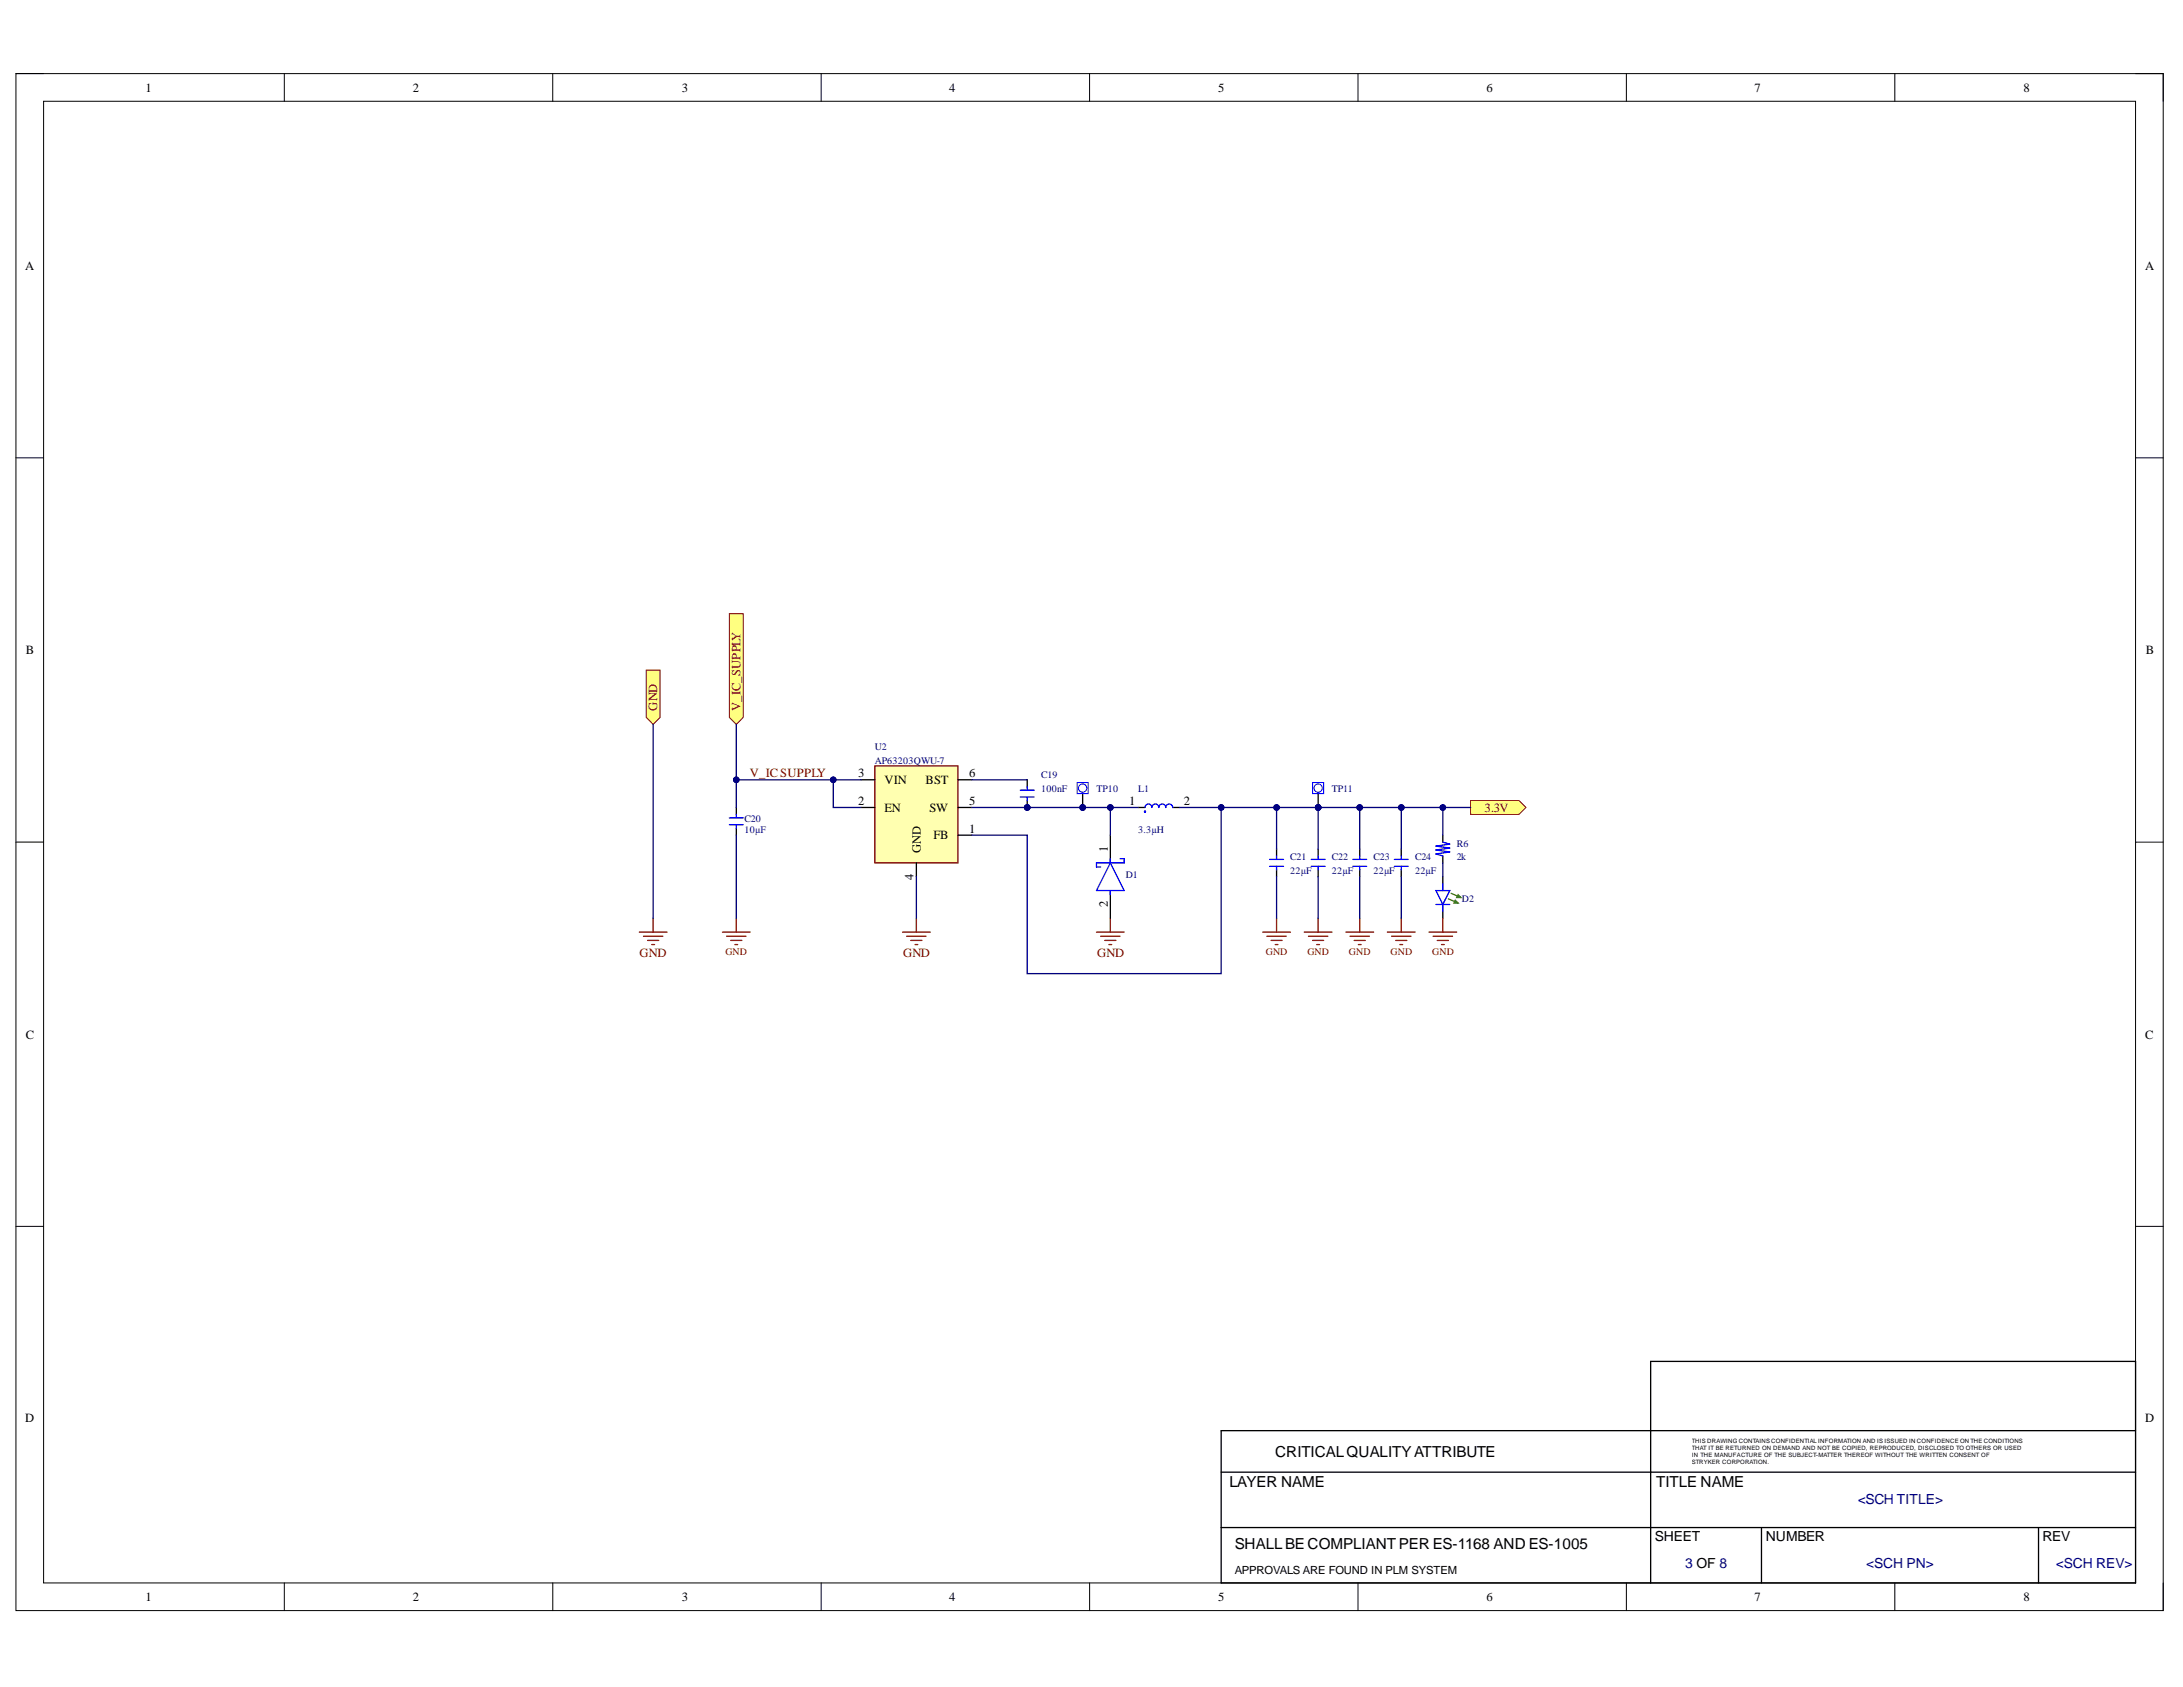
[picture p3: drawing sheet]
<svg xmlns="http://www.w3.org/2000/svg" width="279mm" height="216mm" viewBox="0 0 279 216" stroke-linecap="round" stroke-linejoin="round" font-family="sans-serif">
<defs><g id="words">
<g font-size="1.9">
<text x="157.4" y="190.3">LAYER NAME</text>
<text x="163.2" y="186.4">CRITICALQUALITYATTRIBUTE</text>
<text x="212" y="190.3">TITLE NAME</text>
<text x="158" y="198.3">SHALLBECOMPLIANT PER ES-1168 AND ES-1005</text>
</g>
<g font-size="1.8">
<text x="211.8" y="197.2">SHEET</text>
<text x="226" y="197.2">NUMBER</text>
<text x="261.4" y="197.2">REV</text>
</g>
<g font-size="1.8" fill="#000080">
<text x="237.8" y="192.5">&lt;SCH TITLE&gt;</text>
<text x="215.7" y="200.6">3 OF 8</text>
<text x="238.9" y="200.6">&lt;SCH PN&gt;</text>
<text x="263.1" y="200.6">&lt;SCH REV&gt;</text>
</g>
<g font-size="1.6">
<text x="18.6" y="11.8">1</text>
<text x="52.8" y="11.8">2</text>
<text x="87.3" y="11.8">3</text>
<text x="121.5" y="11.8">4</text>
<text x="155.9" y="11.8">5</text>
<text x="190.2" y="11.8">6</text>
<text x="224.6" y="11.8">7</text>
<text x="259" y="11.8">8</text>
<text x="3.2" y="34.6">A</text>
<text x="274.5" y="34.6">A</text>
<text x="3.3" y="83.8">B</text>
<text x="274.6" y="83.8">B</text>
<text x="109.8" y="99.5">3</text>
<text x="113.2" y="100.3">VIN</text>
<text x="118.5" y="100.3">BST</text>
<text x="124" y="99.5">6</text>
<text x="109.8" y="103">2</text>
<text x="113.2" y="103.9">EN</text>
<text x="119" y="103.9">SW</text>
<text x="119.5" y="107.4">FB</text>
<text x="124" y="106.6">1</text>
<text x="124" y="103">5</text>
<text x="144.5" y="103">1</text>
<text x="151.5" y="103">2</text>
<text x="116.9" y="112.6" transform="rotate(-90 116.9 112.6)">4</text>
<text x="117.9" y="109.2" transform="rotate(-90 117.9 109.2)">GND</text>
<text x="141.8" y="109" transform="rotate(-90 141.8 109)">1</text>
<text x="141.8" y="116.1" transform="rotate(-90 141.8 116.1)">2</text>
<text x="3.3" y="132.9">C</text>
<text x="274.5" y="132.9">C</text>
<text x="3.2" y="182">D</text>
<text x="274.5" y="182">D</text>
<text x="18.6" y="204.9">1</text>
<text x="52.8" y="204.9">2</text>
<text x="87.3" y="204.9">3</text>
<text x="121.5" y="204.9">4</text>
<text x="155.9" y="204.9">5</text>
<text x="190.2" y="204.9">6</text>
<text x="224.6" y="204.9">7</text>
<text x="259" y="204.9">8</text>
</g>
<g font-size="1.6" fill="#800000">
<text x="84.1" y="90.9" transform="rotate(-90 84.1 90.9)">GND</text>
<text x="94.8" y="90.9" transform="rotate(-90 94.8 90.9)">V_IC_SUPPLY</text>
<text x="96" y="99.5">V_IC SUPPLY</text>
<text x="190" y="103.9">3.3V</text>
<text x="81.8" y="122.5">GND</text>
<text x="115.6" y="122.5">GND</text>
<text x="140.4" y="122.5">GND</text>
</g>
<text font-size="1.4" x="158" y="201.4">APPROVALS ARE FOUND IN PLM SYSTEM</text>
<g font-size="1.3" fill="#000080">
<text x="111.9" y="97.8">AP63203QWU-7</text>
<text x="111.9" y="96">U2</text>
<text x="133.3" y="101.3">100nF</text>
<text x="133.3" y="99.6">C19</text>
<text x="140.4" y="101.3">TP10</text>
<text x="145.7" y="101.3">L1</text>
<text x="170.5" y="101.3">TP11</text>
<text x="95.3" y="106.6">10µF</text>
<text x="95.3" y="105.2">C20</text>
<text x="145.7" y="106.6">3.3µH</text>
<text x="144.1" y="112.3">D1</text>
<text x="165.1" y="111.9">22µF</text>
<text x="165.1" y="110.1">C21</text>
<text x="170.5" y="111.9">22µF</text>
<text x="170.5" y="110.1">C22</text>
<text x="175.8" y="111.9">22µF</text>
<text x="175.8" y="110.1">C23</text>
<text x="181.1" y="111.9">22µF</text>
<text x="181.1" y="110.1">C24</text>
<text x="186.4" y="110.1">2k</text>
<text x="186.4" y="108.3">R6</text>
<text x="187.1" y="115.4">D2</text>
</g>
<g font-size="1.3" fill="#800000">
<text x="92.8" y="122.2">GND</text>
<text x="162" y="122.2">GND</text>
<text x="167.3" y="122.2">GND</text>
<text x="172.7" y="122.2">GND</text>
<text x="178" y="122.2">GND</text>
<text x="183.3" y="122.2">GND</text>
</g>
<g font-size=".8">
<text x="216.5" y="184.7">THIS DRAWING CONTAINS CONFIDENTIAL INFORMATION AND IS ISSUED IN CONFIDENCE ON THE CONDITIONS</text>
<text x="216.5" y="185.6">THAT IT BE RETURNED ON DEMAND AND NOT BE COPIED, REPRODUCED, DISCLOSED TO OTHERS OR USED</text>
<text x="216.5" y="186.4">IN THE MANUFACTURE OF THE SUBJECT-MATTER THEREOF WITHOUT THE WRITTEN CONSENT OF</text>
<text x="216.5" y="187.4">STRYKER CORPORATION.</text>
</g>
</g></defs>
<path d="M2 9.4h274.9v196.7h-274.9z" fill="none" stroke="#000" stroke-width=".13"/>
<path d="M5.6 13h267.7v189.6h-267.7z" fill-rule="evenodd" fill="#fff"/>
<g fill="none" stroke="#000" stroke-width=".13">
<path d="M2 9.4h3.6M5.6 13h267.7v189.6h-267.7zM36.4 9.4v3.6M70.7 9.4v3.6M105.1 9.4v3.6M139.5 9.4v3.6M173.8 9.4v3.6M208.2 9.4v3.6M242.5 9.4v3.6M273.3 9.4h3.6v3.6M2 58.6h3.6M273.3 58.6h3.6"/>
<path d="M2 107.8h3.6M273.3 107.8h3.6M2 156.9h3.6M273.3 156.9h3.6M36.4 202.6v3.5M70.7 202.6v3.5M105.1 202.6v3.5M139.5 202.6v3.5M173.8 202.6v3.5M208.2 202.6v3.5M242.5 202.6v3.5M276.9 202.6v3.5"/>
</g>
<path d="M156.3 188.4h117M156.3 195.5h117M225.4 195.5v7.1M260.9 195.5v7.1M273.3 183.1h-117v19.5h117v-28.4h-62v28.4" fill="none" stroke="#000" stroke-width=".17"/>
<path d="M115.5 119.3h3.6M116 119.8h2.5M117.3 117.5v1.8M140.3 119.3h3.6M140.9 119.8h2.5M142.1 117.5v1.8M116.6 120.4h1.4M117.1 120.9h.4M141.4 120.4h1.4M141.9 120.9h.4" fill="none" stroke="#800000" stroke-width=".17"/>
<path d="M93.4 78.5h1.7v13.3l-.9 .9-.8-.9z" fill-rule="evenodd" fill="#ffff80"/>
<path d="M93.4 78.5h1.7v13.3l-.9 .9-.8-.9z" fill="none" stroke="#800000" stroke-width=".13"/>
<path d="M188.2 102.5h6.2l.9 .8-.9 .9h-6.2z" fill-rule="evenodd" fill="#ffff80"/>
<path d="M188.2 102.5h6.2l.9 .8-.9 .9h-6.2z" fill="none" stroke="#800000" stroke-width=".13"/>
<path d="M82.7 85.8h1.8v6l-.9 .9-.9-.9z" fill-rule="evenodd" fill="#ffff80"/>
<path d="M82.7 85.8h1.8v6l-.9 .9-.9-.9z" fill="none" stroke="#800000" stroke-width=".13"/>
<path d="M81.8 119.3h3.6M82.4 119.8h2.4M83.6 117.5v1.8M82.9 120.4h1.4M83.4 120.9h.4" fill="none" stroke="#800000" stroke-width=".17"/>
<path d="M142.1 106.9v3.5M142.1 114v3.5" fill="none" stroke="#000" stroke-width=".17"/>
<path d="M142.1 110.4l1.8 3.6h-3.6zM142.1 109.9v.5M142.1 114v.5M143.4 109.9h.5v.5h-3.6v.6h.6" fill="none" stroke="#00f" stroke-width=".17"/>
<path d="M112 98h10.6v12.4h-10.6z" fill-rule="evenodd" fill="#ffffb0"/>
<g fill="none" stroke="#800000" stroke-width=".17">
<path d="M112 98h10.6v12.4h-10.6zM92.5 119.3h3.5M93 119.8h2.5M94.2 117.5v1.8M161.6 119.3h3.6M162.1 119.8h2.5M163.4 117.5v1.8M166.9 119.3h3.6M167.5 119.8h2.5M168.7 117.5v1.8M93.5 120.4h1.4M94.1 120.9h.3"/>
<path d="M162.7 120.4h1.4M163.2 120.9h.4M168 120.4h1.4M168.5 120.9h.4"/>
</g>
<path d="M110.2 99.8h1.8M122.6 99.8h1.8M110.2 103.3h1.8M117.3 110.4v1.8M122.6 106.9h1.8M122.6 103.3h1.8M163.4 108.7v.8M163.4 111.3v.9M168.7 108.7v.8M168.7 111.3v.9" fill="none" stroke="#000" stroke-width=".17"/>
<path d="M162.5 110.9h1.8M162.5 110h1.8M163.4 109.5v.5M163.4 110.9v.4M167.8 110.9h1.8M167.8 110h1.8M168.7 109.5v.5M168.7 110.9v.4" fill="none" stroke="#00f" stroke-width=".17"/>
<circle cx="138.6" cy="103.3" r=".35" fill="#000080"/>
<circle cx="138.6" cy="103.3" r=".35" fill="none" stroke="#000080" stroke-width=".13"/>
<path d="M137.9 100.2h1.4v1.4h-1.4z" fill="none" stroke="#000bff" stroke-width=".13"/>
<path d="M138.6 101.6v1.7" fill="none" stroke="#000" stroke-width=".17"/>
<circle cx="138.6" cy="103.3" r=".35" fill="#000080"/>
<circle cx="138.6" cy="103.3" r=".35" fill="none" stroke="#000080" stroke-width=".13"/>
<path d="M138.6 101.4v.2" fill="none" stroke="#000bff" stroke-width=".17"/>
<circle cx="138.6" cy="100.9" r=".53" fill="none" stroke="#000bff" stroke-width=".13"/>
<circle cx="168.7" cy="103.3" r=".35" fill="#000080"/>
<circle cx="168.7" cy="103.3" r=".35" fill="none" stroke="#000080" stroke-width=".13"/>
<path d="M168 100.2h1.4v1.4h-1.4z" fill="none" stroke="#000bff" stroke-width=".13"/>
<path d="M168.7 101.6v1.7" fill="none" stroke="#000" stroke-width=".17"/>
<circle cx="168.7" cy="103.3" r=".35" fill="#000080"/>
<circle cx="168.7" cy="103.3" r=".35" fill="none" stroke="#000080" stroke-width=".13"/>
<path d="M168.7 101.4v.2" fill="none" stroke="#000bff" stroke-width=".17"/>
<circle cx="168.7" cy="100.9" r=".53" fill="none" stroke="#000bff" stroke-width=".13"/>
<path d="M94.2 103.3v.9M94.2 106v.9M145.7 103.3h.8M150.1 103.3h.9M184.7 112.2v.9M184.7 116.6v.9" fill="none" stroke="#000" stroke-width=".17"/>
<path d="M93.4 104.7h1.7M93.4 105.6h1.7M94.2 104.2v.5M94.2 105.6v.4M146.5 103.8l.1 .1zM146.5 103.3a.44 .44 0 0 1 .5-.4 .44 .44 0 0 1 .4 .4 .44 .44 0 0 1 .5-.4 .44 .44 0 0 1 .4 .4 .44 .44 0 0 1 .5-.4 .44 .44 0 0 1 .4 .4 .44 .44 0 0 1 .4-.4 .44 .44 0 0 1 .5 .4M183.8 114h1.8l-.9 1.8zM183.8 115.8h1.8M184.7 113.1v.9M184.7 115.8v.8" fill="none" stroke="#00f" stroke-width=".17"/>
<path d="M185.4 115l1.2 .6M185.7 114.3l1.3 .6M186.3 115.2l.3 .4h-.5zM186.6 114.5l.4 .4h-.6z" fill="none" stroke="#38761d" stroke-width=".17"/>
<path d="M182.9 119.3h3.5M183.4 119.8h2.5M184.7 117.5v1.8M184 120.4h1.4M184.5 120.9h.3" fill="none" stroke="#800000" stroke-width=".17"/>
<circle cx="131.5" cy="103.3" r=".35" fill="#000080"/>
<circle cx="131.5" cy="103.3" r=".35" fill="none" stroke="#000080" stroke-width=".13"/>
<path d="M131.5 102.5v.8" fill="none" stroke="#000" stroke-width=".17"/>
<circle cx="131.5" cy="103.3" r=".35" fill="#000080"/>
<circle cx="131.5" cy="103.3" r=".35" fill="none" stroke="#000080" stroke-width=".13"/>
<path d="M131.5 99.8v.9M174 108.7v.8M174 111.3v.9M179.3 108.7v.8M179.3 111.3v.9M184.7 106.9v.9M184.7 109.5v.9" fill="none" stroke="#000" stroke-width=".17"/>
<g fill="none" stroke="#00f" stroke-width=".17">
<path d="M130.6 102h1.8M130.6 101.1h1.8M131.5 100.7v.4M131.5 102v.5M173.1 110.9h1.8M173.1 110h1.8M174 109.5v.5M174 110.9v.4M178.5 110.9h1.7M178.5 110h1.7M179.3 109.5v.5M179.3 110.9v.4"/>
<path d="M184.7 107.8l.9 .2-1.8 .3 1.8 .2-1.8 .3 1.8 .2-1.8 .3 .9 .2"/>
</g>
<path d="M172.3 119.3h3.5M172.8 119.8h2.5M174 117.5v1.8M177.6 119.3h3.5M178.1 119.8h2.5M179.3 117.5v1.8M173.3 120.4h1.4M173.9 120.9h.3M178.6 120.4h1.5M179.2 120.9h.3" fill="none" stroke="#800000" stroke-width=".17"/>
<path d="M83.6 92.7v24.8M110.2 99.8h-16v3.5M117.3 112.2v5.3" fill="none" stroke="#000080" stroke-width=".17"/>
<circle cx="106.6" cy="99.8" r=".35" fill="#000080"/>
<circle cx="106.6" cy="99.8" r=".35" fill="none" stroke="#000080" stroke-width=".13"/>
<circle cx="94.2" cy="99.8" r=".35" fill="#000080"/>
<circle cx="94.2" cy="99.8" r=".35" fill="none" stroke="#000080" stroke-width=".13"/>
<path d="M106.6 99.8v3.5h3.6M94.2 106.9v10.6" fill="none" stroke="#000080" stroke-width=".17"/>
<circle cx="106.6" cy="99.8" r=".35" fill="#000080"/>
<circle cx="106.6" cy="99.8" r=".35" fill="none" stroke="#000080" stroke-width=".13"/>
<path d="M124.4 99.8h7.1M163.4 103.3v5.4" fill="none" stroke="#000080" stroke-width=".17"/>
<circle cx="163.4" cy="103.3" r=".35" fill="#000080"/>
<circle cx="163.4" cy="103.3" r=".35" fill="none" stroke="#000080" stroke-width=".13"/>
<path d="M168.7 103.3v5.4" fill="none" stroke="#000080" stroke-width=".17"/>
<circle cx="168.7" cy="103.3" r=".35" fill="#000080"/>
<circle cx="168.7" cy="103.3" r=".35" fill="none" stroke="#000080" stroke-width=".13"/>
<path d="M124.4 103.3h21.3M163.4 112.2v5.3M168.7 112.2v5.3M184.7 110.4v1.8" fill="none" stroke="#000080" stroke-width=".17"/>
<circle cx="131.5" cy="103.3" r=".35" fill="#000080"/>
<circle cx="131.5" cy="103.3" r=".35" fill="none" stroke="#000080" stroke-width=".13"/>
<circle cx="138.6" cy="103.3" r=".35" fill="#000080"/>
<circle cx="138.6" cy="103.3" r=".35" fill="none" stroke="#000080" stroke-width=".13"/>
<circle cx="142.1" cy="103.3" r=".35" fill="#000080"/>
<circle cx="142.1" cy="103.3" r=".35" fill="none" stroke="#000080" stroke-width=".13"/>
<path d="M184.7 103.3v3.6" fill="none" stroke="#000080" stroke-width=".17"/>
<circle cx="184.7" cy="103.3" r=".35" fill="#000080"/>
<circle cx="184.7" cy="103.3" r=".35" fill="none" stroke="#000080" stroke-width=".13"/>
<path d="M151 103.3h37.2" fill="none" stroke="#000080" stroke-width=".17"/>
<circle cx="156.3" cy="103.3" r=".35" fill="#000080"/>
<circle cx="156.3" cy="103.3" r=".35" fill="none" stroke="#000080" stroke-width=".13"/>
<circle cx="163.4" cy="103.3" r=".35" fill="#000080"/>
<circle cx="163.4" cy="103.3" r=".35" fill="none" stroke="#000080" stroke-width=".13"/>
<circle cx="168.7" cy="103.3" r=".35" fill="#000080"/>
<circle cx="168.7" cy="103.3" r=".35" fill="none" stroke="#000080" stroke-width=".13"/>
<circle cx="174" cy="103.3" r=".35" fill="#000080"/>
<circle cx="174" cy="103.3" r=".35" fill="none" stroke="#000080" stroke-width=".13"/>
<circle cx="179.4" cy="103.3" r=".35" fill="#000080"/>
<circle cx="179.4" cy="103.3" r=".35" fill="none" stroke="#000080" stroke-width=".13"/>
<circle cx="184.7" cy="103.3" r=".35" fill="#000080"/>
<circle cx="184.7" cy="103.3" r=".35" fill="none" stroke="#000080" stroke-width=".13"/>
<path d="M142.1 103.3v3.6" fill="none" stroke="#000080" stroke-width=".17"/>
<circle cx="142.1" cy="103.3" r=".35" fill="#000080"/>
<circle cx="142.1" cy="103.3" r=".35" fill="none" stroke="#000080" stroke-width=".13"/>
<path d="M156.3 103.3v21.3h-24.8v-17.7h-7.1" fill="none" stroke="#000080" stroke-width=".17"/>
<circle cx="156.3" cy="103.3" r=".35" fill="#000080"/>
<circle cx="156.3" cy="103.3" r=".35" fill="none" stroke="#000080" stroke-width=".13"/>
<path d="M174 103.3v5.4M174 112.2v5.3M179.3 112.2v5.3" fill="none" stroke="#000080" stroke-width=".17"/>
<circle cx="174" cy="103.3" r=".35" fill="#000080"/>
<circle cx="174" cy="103.3" r=".35" fill="none" stroke="#000080" stroke-width=".13"/>
<path d="M179.3 103.3v5.4" fill="none" stroke="#000080" stroke-width=".17"/>
<circle cx="179.4" cy="103.3" r=".35" fill="#000080"/>
<circle cx="179.4" cy="103.3" r=".35" fill="none" stroke="#000080" stroke-width=".13"/>
<path d="M94.2 92.7v7.1" fill="none" stroke="#000080" stroke-width=".17"/>
<circle cx="94.2" cy="99.8" r=".35" fill="#000080"/>
<circle cx="94.2" cy="99.8" r=".35" fill="none" stroke="#000080" stroke-width=".13"/>
<use href="#words"/>
</svg>
